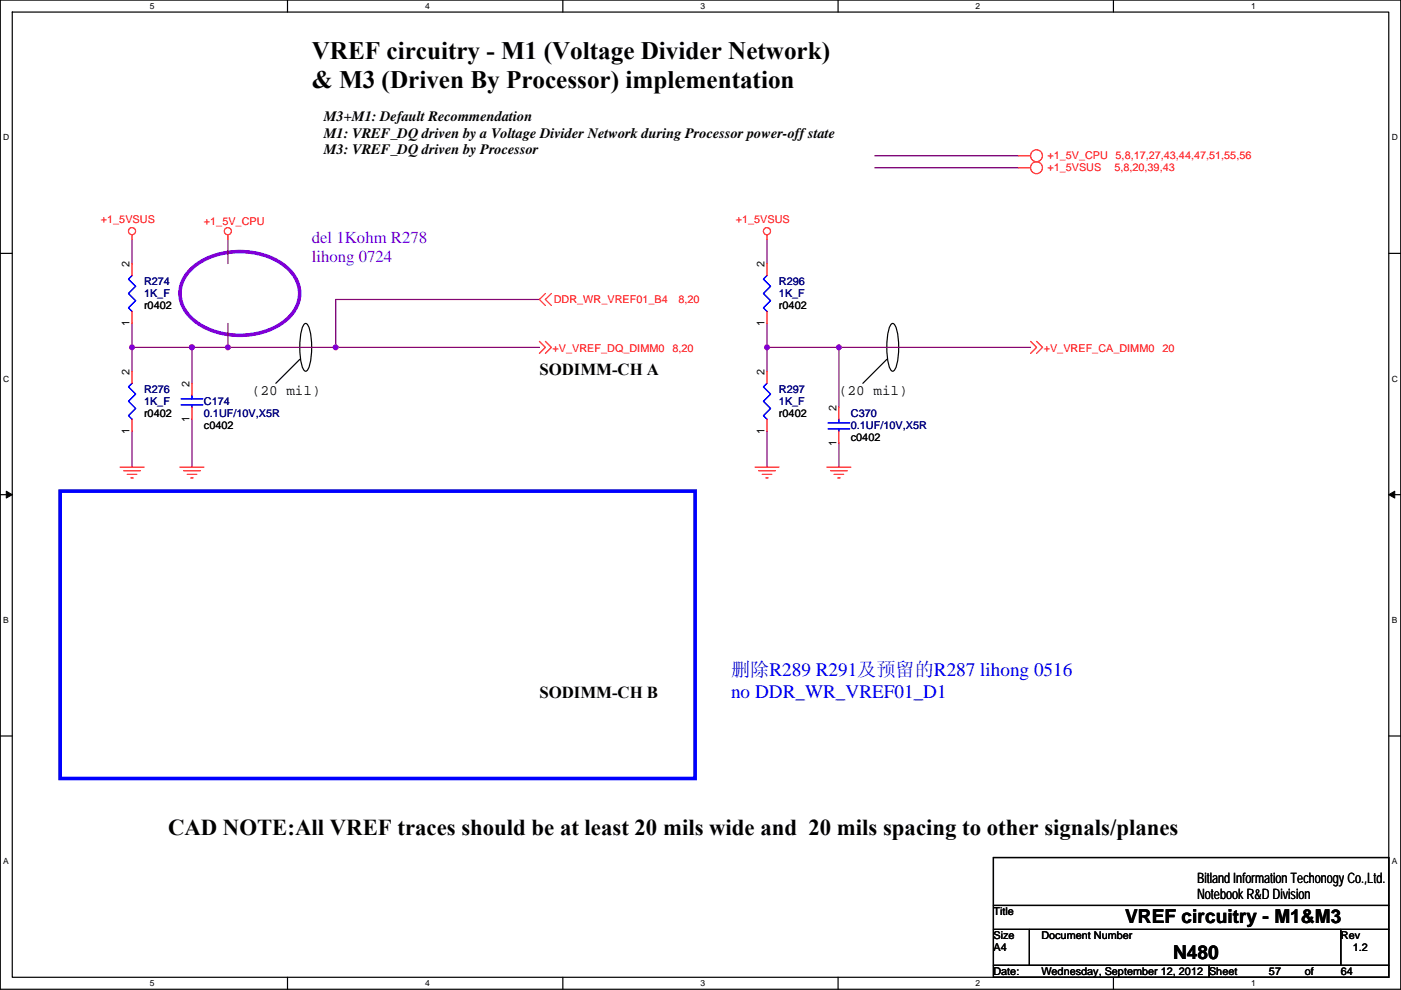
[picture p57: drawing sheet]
<svg xmlns="http://www.w3.org/2000/svg" width="297mm" height="210mm" viewBox="0 0 297 210" stroke-linecap="round" stroke-linejoin="round" font-family="sans-serif">
<defs><g id="words">
<g font-size="5.3">
<text x="66.1" y="12.5">VREF circuitry - M1 (Voltage Divider Network)</text>
<text x="66.1" y="18.8">&amp; M3 (Driven By Processor) implementation</text>
</g>
<text font-size="4.8" x="35.6" y="177.1">CAD NOTE:All VREF traces should be at least 20 mils wide and 20 mils spacing to other signals/planes</text>
<g font-size="4.1" fill="#00f">
<text x="155" y="143.4">删除R289 R291及预留的R287 lihong 0516</text>
<text x="155" y="148.1">no DDR_WR_VREF01_D1</text>
</g>
<g font-size="4.1">
<text x="238.6" y="195.8">VREF circuitry - M1&amp;M3</text>
<text x="248.7" y="203.4">N480</text>
</g>
<g font-size="3.6" fill="#8000ff">
<text x="66.1" y="51.5">del 1Kohm R278</text>
<text x="66.1" y="55.6">lihong 0724</text>
</g>
<g font-size="3.6">
<text x="114.4" y="79.5">SODIMM-CH A</text>
<text x="114.4" y="148">SODIMM-CH B</text>
</g>
<g font-size="3">
<text x="68.6" y="25.6">M3+M1: Default Recommendation</text>
<text x="68.6" y="29.2">M1: VREF_DQ driven by a Voltage Divider Network during Processor power-off state</text>
<text x="68.6" y="32.7">M3: VREF_DQ driven by Processor</text>
<text x="53.4" y="83.7">(20 mil)</text>
<text x="177.9" y="83.7">(20 mil)</text>
<text x="253.8" y="187.2">Bitland Information Techonogy Co.,Ltd.</text>
<text x="253.8" y="190.8">Notebook R&amp;D Division</text>
</g>
<g font-size="2.3" fill="#f00">
<text x="222.1" y="33.8">+1_5V_CPU</text>
<text x="236.5" y="33.8">5,8,17,27,43,44,47,51,55,56</text>
<text x="222.1" y="36.4">+1_5VSUS</text>
<text x="236.3" y="36.4">5,8,20,39,43</text>
<text x="21.4" y="47.3">+1_5VSUS</text>
<text x="43.2" y="47.8">+1_5V_CPU</text>
<text x="156" y="47.3">+1_5VSUS</text>
<text x="117.4" y="64.3">DDR_WR_VREF01_B4</text>
<text x="143.8" y="64.3">8,20</text>
<text x="117.2" y="74.7">+V_VREF_DQ_DIMM0</text>
<text x="142.6" y="74.7">8,20</text>
<text x="221.3" y="74.7">+V_VREF_CA_DIMM0</text>
<text x="246.4" y="74.7">20</text>
</g>
<g font-size="2.3">
<text x="27.5" y="56.7" transform="rotate(-90 27.5 56.7)">2</text>
<text x="162.1" y="56.7" transform="rotate(-90 162.1 56.7)">2</text>
<text x="30.5" y="65.6">r0402</text>
<text x="165.2" y="65.6">r0402</text>
<text x="27.5" y="69.1" transform="rotate(-90 27.5 69.1)">1</text>
<text x="162.1" y="69.1" transform="rotate(-90 162.1 69.1)">1</text>
<text x="27.5" y="79.5" transform="rotate(-90 27.5 79.5)">2</text>
<text x="40.2" y="82.1" transform="rotate(-90 40.2 82.1)">2</text>
<text x="162.1" y="79.5" transform="rotate(-90 162.1 79.5)">2</text>
<text x="30.5" y="88.4">r0402</text>
<text x="40.2" y="89.5" transform="rotate(-90 40.2 89.5)">1</text>
<text x="165.2" y="88.4">r0402</text>
<text x="177.3" y="87.1" transform="rotate(-90 177.3 87.1)">2</text>
<text x="27.5" y="92" transform="rotate(-90 27.5 92)">1</text>
<text x="43.2" y="91">c0402</text>
<text x="162.1" y="92" transform="rotate(-90 162.1 92)">1</text>
<text x="177.3" y="94.5" transform="rotate(-90 177.3 94.5)">1</text>
<text x="180.4" y="93.5">c0402</text>
<text x="210.6" y="194.1">Title</text>
<text x="210.6" y="199.2">Size</text>
<text x="210.6" y="201.7">A4</text>
<text x="220.8" y="199.2">Document Number</text>
<text x="284.3" y="199.2">Rev</text>
<text x="286.8" y="201.7">1.2</text>
<text x="210.6" y="206.8">Date:</text>
<text x="220.8" y="206.8">Wednesday, September 12, 2012 Sheet</text>
<text x="269" y="206.8">57</text>
<text x="276.7" y="206.8">of</text>
<text x="284.3" y="206.8">64</text>
</g>
<g font-size="2.3" fill="#000080">
<text x="30.5" y="60.5">R274</text>
<text x="30.5" y="63">1K_F</text>
<text x="165.2" y="60.5">R296</text>
<text x="165.2" y="63">1K_F</text>
<text x="30.5" y="83.4">R276</text>
<text x="165.2" y="83.4">R297</text>
<text x="30.5" y="85.9">1K_F</text>
<text x="43.2" y="85.9">C174</text>
<text x="43.2" y="88.4">0.1UF/10V,X5R</text>
<text x="165.2" y="85.9">1K_F</text>
<text x="180.4" y="88.4">C370</text>
<text x="180.4" y="91">0.1UF/10V,X5R</text>
</g>
<g font-size="1.8">
<text x="31.8" y="1.9">5</text>
<text x="90.1" y="1.9">4</text>
<text x="148.5" y="1.9">3</text>
<text x="206.9" y="1.9">2</text>
<text x="265.2" y="1.9">1</text>
<text x=".7" y="29.8">D</text>
<text x="295.1" y="29.8">D</text>
<text x=".7" y="81">C</text>
<text x="295.1" y="81">C</text>
<text x=".7" y="132.1">B</text>
<text x="295.1" y="132.1">B</text>
<text x=".7" y="183.3">A</text>
<text x="295.1" y="183.3">A</text>
<text x="31.8" y="209.2">5</text>
<text x="90.1" y="209.2">4</text>
<text x="148.5" y="209.2">3</text>
<text x="206.9" y="209.2">2</text>
<text x="265.2" y="209.2">1</text>
</g>
</g></defs>
<path d="M.1 0h296.9v209.8h-296.9zM2.6 2.6h291.8v204.7h-291.8z" fill="none" stroke="#000" stroke-width=".25"/>
<g fill="#fff">
<path d="M31.8 .3h1v2h-1z"/>
<path d="M31.8 207.5h1v2.1h-1z"/>
</g>
<path d="M61 0v2.6M61 207.3v2.5" fill="none" stroke="#000" stroke-width=".25"/>
<g fill="#fff">
<path d="M90.1 .3h1v2h-1z"/>
<path d="M90.1 207.5h1v2.1h-1z"/>
</g>
<path d="M119.3 0v2.6M119.3 207.3v2.5" fill="none" stroke="#000" stroke-width=".25"/>
<g fill="#fff">
<path d="M148.5 .3h1v2h-1z"/>
<path d="M148.5 207.5h1v2.1h-1z"/>
</g>
<path d="M177.7 0v2.6M177.7 207.3v2.5" fill="none" stroke="#000" stroke-width=".25"/>
<g fill="#fff">
<path d="M206.9 .3h1v2h-1z"/>
<path d="M206.9 207.5h1v2.1h-1z"/>
</g>
<path d="M236.1 0v2.6M236.1 207.3v2.5" fill="none" stroke="#000" stroke-width=".25"/>
<g fill="#fff">
<path d="M265.2 .3h1v2h-1z"/>
<path d="M265.2 207.5h1v2.1h-1z"/>
<path d="M.7 28.2h1.3v2h-1.3z"/>
<path d="M295.1 28.2h1.3v2h-1.3z"/>
<path d="M.7 79.3h1.3v2.1h-1.3z"/>
<path d="M295.1 79.3h1.3v2.1h-1.3z"/>
</g>
<path d="M.1 53.7h2.5M294.4 53.7h2.6" fill="none" stroke="#000" stroke-width=".25"/>
<g fill="#fff">
<path d="M.7 130.5h1.2v2h-1.2z"/>
<path d="M295.1 130.5h1.2v2h-1.2z"/>
</g>
<path d="M.1 104.9h2.5M294.4 104.9h2.6" fill="none" stroke="#000" stroke-width=".25"/>
<path d="M1.3 104.2l1.3 .7-1.3 .7zM294.4 104.9l1.3-.7v1.4z" fill="#000" stroke="#000" stroke-width=".21"/>
<g fill="#fff">
<path d="M.7 181.7h1.2v2h-1.2z"/>
<path d="M295.1 181.7h1.2v2h-1.2z"/>
</g>
<g fill="none" stroke="#000" stroke-width=".25">
<path d="M63.6 76.2l-5.1 5.1M64.6 68.7l.2-.1a1.7 1.7 0 0 1 .9 1.5 15.1 15.1 0 0 1-.4 8.2l-.5 .4a1.7 1.7 0 0 1-.9-1.5 15.4 15.4 0 0 1 .4-8.2zM188 76.2l-5.1 5.1M189 68.7l.3-.1a1.7 1.7 0 0 1 .9 1.5 15.1 15.1 0 0 1-.4 8.2l-.5 .4a1.7 1.7 0 0 1-.9-1.5 15.4 15.4 0 0 1 .4-8.2zM.1 156.1h2.5M294.4 156.1h2.6M210.6 192h83.8M210.6 181.9h83.8v25.4h-83.8zM210.6 197.1h83.8M218.2 197.1v7.6M284.3 197.1v7.6M210.6 204.7h83.8"/>
<path d="M256.3 204.7v2.6"/>
</g>
<path d="M12.8 104.2h134.6v60.9h-134.6z" fill="none" stroke="#00f" stroke-width=".76"/>
<path d="M40.1 57.5a15.8 15.8 0 0 1 15-3.6 11.1 11.1 0 0 1 8.1 6.3 7.2 7.2 0 0 1-3.4 8.3 16.6 16.6 0 0 1-18.9-.7 6.9 6.9 0 0 1-.8-10.3z" fill="none" stroke="#8000ff" stroke-width=".76"/>
<g fill="none" stroke="#800040" stroke-width=".25">
<path d="M185.5 33h30.5M185.5 35.6h30.5M28 50.8v5.1M48.3 50.8v5.1M162.6 50.8v5.1M28 73.7v5.1M28 73.7h12.7M28 68.6v5.1M40.7 73.7v7.6M40.7 73.7h7.6M48.3 68.6v5.1M48.3 73.7h22.9"/>
<path d="M71.2 73.7h43.2M114.4 63.5h-43.2v10.2M162.6 73.7v5.1M162.6 68.6v5.1M162.6 73.7h15.3M177.9 73.7v12.7M177.9 73.7h40.6M28 91.5v7.6M40.7 88.9v10.2M162.6 91.5v7.6M177.9 94v5.1"/>
</g>
<g fill="#f0f" stroke="#f0f" stroke-width=".25">
<circle cx="40.7" cy="73.7" r=".5"/>
<circle cx="28" cy="73.7" r=".5"/>
<circle cx="48.3" cy="73.7" r=".5"/>
<circle cx="71.2" cy="73.7" r=".5"/>
<circle cx="177.8" cy="73.7" r=".5"/>
<circle cx="162.6" cy="73.7" r=".5"/>
</g>
<g fill="none" stroke="#f00" stroke-width=".25">
<path d="M216 33h2.5M216 35.6h2.5M28 49.8v1M28 55.9v2.5M48.3 49.8v1M162.6 49.8v1M162.6 55.9v2.5M28 66.1v2.5M28 78.8v2.5M114.4 72.4l1.2 1.3-1.2 1.3M115.6 62.3l-1.2 1.2 1.2 1.3M115.6 72.4l1.3 1.3-1.3 1.3"/>
<path d="M116.9 62.3l-1.3 1.2 1.3 1.3M162.6 66.1v2.5M162.6 78.8v2.5M218.5 72.4l1.3 1.3-1.3 1.3M219.8 72.4l1.2 1.3-1.2 1.3M25.5 99.1h5M26.2 99.8h3.6M28 88.9v2.6M38.2 99.1h5M38.9 99.8h3.6M40.7 86.4v2.5M40.7 81.3v2.5"/>
<path d="M160.1 99.1h5.1M160.8 99.8h3.6M162.6 88.9v2.6M175.3 99.1h5.1M176.1 99.8h3.5M177.9 91.5v2.5M177.9 86.4v2.5M27 100.6h2M27.7 101.4h.6M39.7 100.6h2M40.4 101.4h.6M161.6 100.6h2"/>
<path d="M162.4 101.4h.5M176.8 100.6h2.1M177.6 101.4h.5"/>
<circle cx="219.8" cy="33" r="1.26"/>
<circle cx="219.8" cy="35.6" r="1.26"/>
<circle cx="28" cy="49" r=".76"/>
<circle cx="48.3" cy="49" r=".76"/>
<circle cx="162.6" cy="49" r=".76"/>
</g>
<path d="M28 58.4l-.8 .8 1.6 1.5-1.6 1.6 1.6 1.5-1.6 1.5 .8 .8M162.6 58.4l-.7 .8 1.5 1.5-1.5 1.6 1.5 1.5-1.5 1.5 .7 .8M28 81.3l-.8 .8 1.6 1.5-1.6 1.5 1.6 1.5-1.6 1.6 .8 .7M38.4 84.6h4.6M38.4 85.9h4.6M40.7 85.9v.5M40.7 83.8v.8M162.6 81.3l-.7 .8 1.5 1.5-1.5 1.5 1.5 1.5-1.5 1.6 .7 .7M175.6 89.7h4.5M175.6 91h4.5M177.9 91v.5M177.9 88.9v.8" fill="none" stroke="#00f" stroke-width=".25"/>
<use href="#words"/>
</svg>
